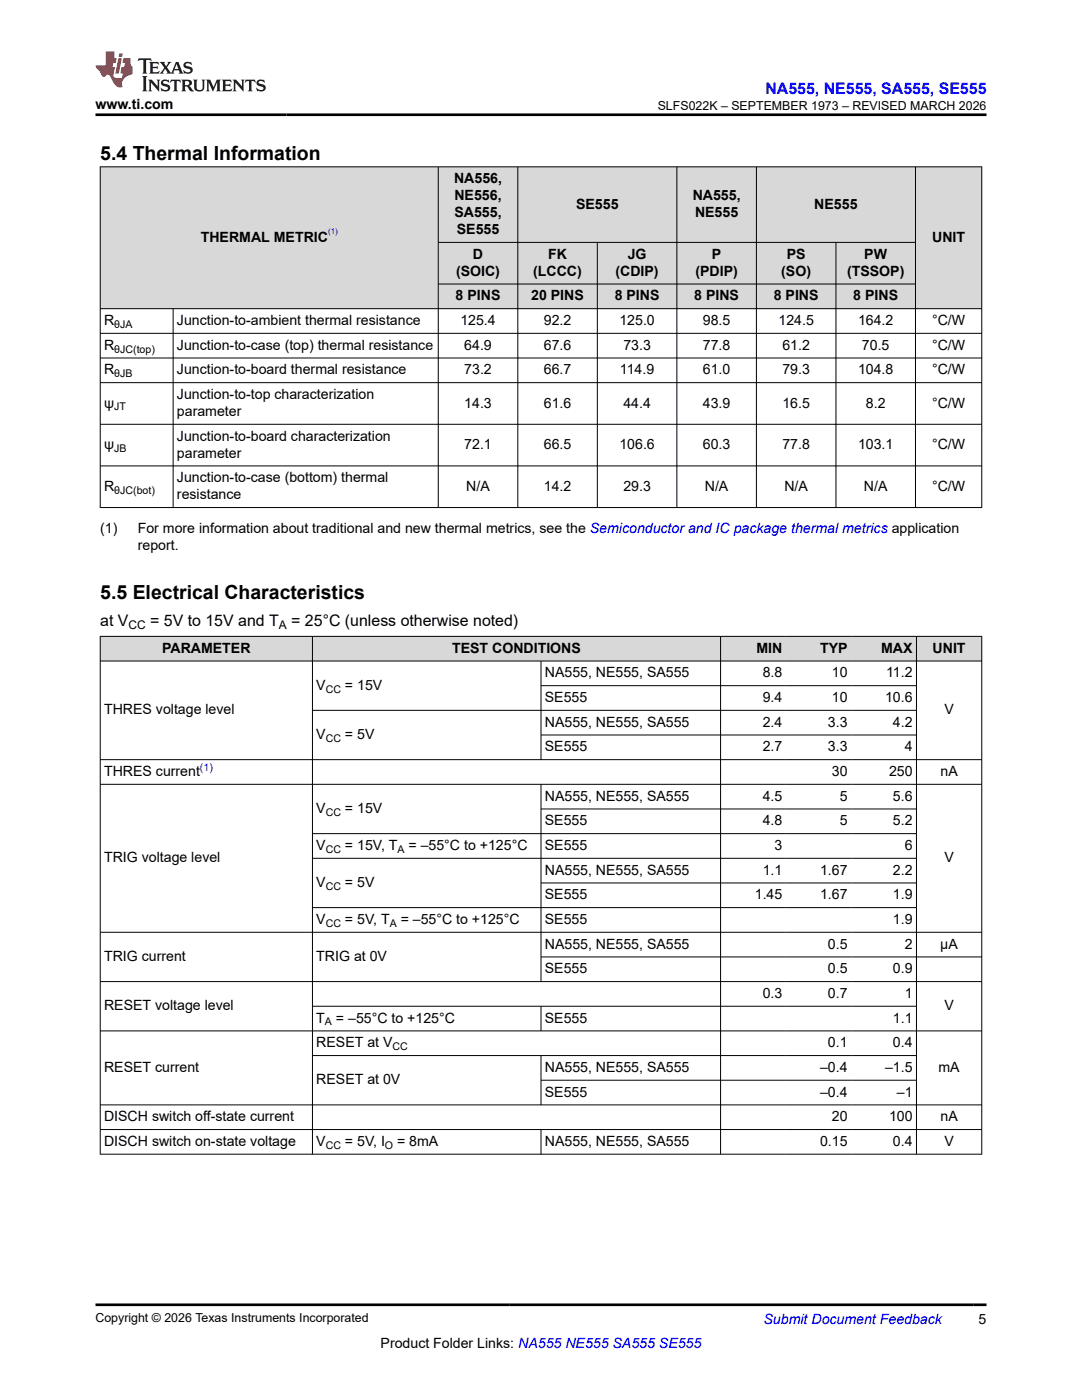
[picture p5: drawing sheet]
<svg xmlns="http://www.w3.org/2000/svg" width="216mm" height="279mm" viewBox="0 0 216 279" stroke-linecap="round" stroke-linejoin="round" font-family="sans-serif">
<defs><g id="words">
<g font-size="3.9">
<text x="20" y="32">5.4 Thermal Information</text>
<text x="20" y="119.4">5.5 Electrical Characteristics</text>
</g>
<text font-size="3.2" fill="#00f" x="152.7" y="18.7">NA555, NE555, SA555, SE555</text>
<g font-size="3.2">
<text x="20" y="124.9">at V</text>
<text x="30" y="124.9">= 5V to 15V and T</text>
<text x="58.1" y="124.9">= 25°C (unless otherwise noted)</text>
</g>
<g font-size="2.8">
<text x="19.1" y="21.8">www.ti.com</text>
<text x="90.6" y="36.6">NA556,</text>
<text x="90.7" y="40">NE556,</text>
<text x="115" y="41.6">SE555</text>
<text x="138.2" y="40">NA555,</text>
<text x="162.5" y="41.6">NE555</text>
<text x="90.7" y="43.3">SA555,</text>
<text x="91.2" y="46.7">SE555</text>
<text x="138.7" y="43.3">NE555</text>
<text x="40.1" y="48.3">THERMAL METRIC</text>
<text x="94.4" y="51.6">D</text>
<text x="109.4" y="51.6">FK</text>
<text x="125.2" y="51.6">JG</text>
<text x="142.1" y="51.6">P</text>
<text x="157" y="51.6">PS</text>
<text x="172.5" y="51.6">PW</text>
<text x="186" y="48.3">UNIT</text>
<text x="90.9" y="60">8 PINS</text>
<text x="91" y="55">(SOIC)</text>
<text x="106" y="60">20 PINS</text>
<text x="106.4" y="55">(LCCC)</text>
<text x="122.7" y="60">8 PINS</text>
<text x="122.8" y="55">(CDIP)</text>
<text x="138.5" y="60">8 PINS</text>
<text x="138.8" y="55">(PDIP)</text>
<text x="154.4" y="60">8 PINS</text>
<text x="155.9" y="55">(SO)</text>
<text x="169" y="55">(TSSOP)</text>
<text x="170.3" y="60">8 PINS</text>
<text x="20.8" y="64.9">R</text>
<text x="35.3" y="64.9">Junction-to-ambient thermal resistance</text>
<text x="91.9" y="64.9">125.4</text>
<text x="108.5" y="64.9">92.2</text>
<text x="123.6" y="64.9">125.0</text>
<text x="140.3" y="64.9">98.5</text>
<text x="155.3" y="64.9">124.5</text>
<text x="171.2" y="64.9">164.2</text>
<text x="186" y="64.9">°C/W</text>
<text x="20.8" y="69.8">R</text>
<text x="35.3" y="69.8">Junction-to-case (top) thermal resistance</text>
<text x="92.6" y="69.8">64.9</text>
<text x="108.5" y="69.8">67.6</text>
<text x="124.4" y="69.8">73.3</text>
<text x="140.3" y="69.8">77.8</text>
<text x="156.1" y="69.8">61.2</text>
<text x="172" y="69.8">70.5</text>
<text x="186" y="69.8">°C/W</text>
<text x="20.8" y="74.7">R</text>
<text x="35.3" y="74.7">Junction-to-board thermal resistance</text>
<text x="92.6" y="74.7">73.2</text>
<text x="108.5" y="74.7">66.7</text>
<text x="123.7" y="74.7">114.9</text>
<text x="140.3" y="74.7">61.0</text>
<text x="156.1" y="74.7">79.3</text>
<text x="171.2" y="74.7">104.8</text>
<text x="186" y="74.7">°C/W</text>
<text x="20.8" y="81.3">ψ</text>
<text x="35.3" y="79.6">Junction-to-top characterization</text>
<text x="35.3" y="83">parameter</text>
<text x="92.6" y="81.3">14.3</text>
<text x="108.5" y="81.3">61.6</text>
<text x="124.4" y="81.3">44.4</text>
<text x="140.3" y="81.3">43.9</text>
<text x="156.1" y="81.3">16.5</text>
<text x="172.8" y="81.3">8.2</text>
<text x="186" y="81.3">°C/W</text>
<text x="20.8" y="89.6">ψ</text>
<text x="35.3" y="87.9">Junction-to-board characterization</text>
<text x="92.6" y="89.6">72.1</text>
<text x="108.5" y="89.6">66.5</text>
<text x="123.6" y="89.6">106.6</text>
<text x="140.3" y="89.6">60.3</text>
<text x="156.1" y="89.6">77.8</text>
<text x="171.2" y="89.6">103.1</text>
<text x="186" y="89.6">°C/W</text>
<text x="35.3" y="91.3">parameter</text>
<text x="20.8" y="98">R</text>
<text x="35.3" y="96.3">Junction-to-case (bottom) thermal</text>
<text x="35.3" y="99.6">resistance</text>
<text x="93" y="98">N/A</text>
<text x="108.5" y="98">14.2</text>
<text x="124.4" y="98">29.3</text>
<text x="140.6" y="98">N/A</text>
<text x="156.5" y="98">N/A</text>
<text x="172.4" y="98">N/A</text>
<text x="186" y="98">°C/W</text>
<text x="20" y="106.4">(1)</text>
<text x="27.5" y="106.4">For more information about traditional and new thermal metrics, see the Semiconductor and IC package thermal metrics application</text>
<text x="27.5" y="109.8">report.</text>
<text x="32.3" y="130.3">PARAMETER</text>
<text x="90.2" y="130.3">TEST CONDITIONS</text>
<text x="150.9" y="130.3">MIN</text>
<text x="163.6" y="130.3">TYP</text>
<text x="175.8" y="130.3">MAX</text>
<text x="186.1" y="130.3">UNIT</text>
<text x="63.1" y="137.7">V</text>
<text x="68.8" y="137.7">= 15V</text>
<text x="108.7" y="135.2">NA555, NE555, SA555</text>
<text x="152.2" y="135.2">8.8</text>
<text x="166" y="135.2">10</text>
<text x="176.8" y="135.2">11.2</text>
<text x="20.8" y="142.6">THRES voltage level</text>
<text x="108.7" y="140.1">SE555</text>
<text x="152.2" y="140.1">9.4</text>
<text x="166" y="140.1">10</text>
<text x="176.6" y="140.1">10.6</text>
<text x="188.4" y="142.6">V</text>
<text x="63.1" y="147.5">V</text>
<text x="68.8" y="147.5">= 5V</text>
<text x="108.7" y="145">NA555, NE555, SA555</text>
<text x="108.7" y="150">SE555</text>
<text x="152.2" y="145">2.4</text>
<text x="152.2" y="150">2.7</text>
<text x="165.2" y="145">3.3</text>
<text x="165.2" y="150">3.3</text>
<text x="178.2" y="145">4.2</text>
<text x="180.5" y="150">4</text>
<text x="20.8" y="154.9">THRES current</text>
<text x="166" y="154.9">30</text>
<text x="177.4" y="154.9">250</text>
<text x="187.7" y="154.9">nA</text>
<text x="108.7" y="159.8">NA555, NE555, SA555</text>
<text x="152.2" y="159.8">4.5</text>
<text x="167.6" y="159.8">5</text>
<text x="178.2" y="159.8">5.6</text>
<text x="63.1" y="162.3">V</text>
<text x="68.8" y="162.3">= 15V</text>
<text x="108.7" y="164.7">SE555</text>
<text x="152.2" y="164.7">4.8</text>
<text x="167.6" y="164.7">5</text>
<text x="178.2" y="164.7">5.2</text>
<text x="20.8" y="172.1">TRIG voltage level</text>
<text x="63.1" y="169.6">V</text>
<text x="68.8" y="169.6">= 15V, T</text>
<text x="81.5" y="169.6">= –55°C to +125°C</text>
<text x="108.7" y="169.6">SE555</text>
<text x="154.5" y="169.6">3</text>
<text x="180.5" y="169.6">6</text>
<text x="188.4" y="172.1">V</text>
<text x="63.1" y="177">V</text>
<text x="68.8" y="177">= 5V</text>
<text x="108.7" y="174.6">NA555, NE555, SA555</text>
<text x="108.7" y="179.5">SE555</text>
<text x="150.6" y="179.5">1.45</text>
<text x="152.2" y="174.6">1.1</text>
<text x="163.6" y="174.6">1.67</text>
<text x="163.6" y="179.5">1.67</text>
<text x="178.2" y="174.6">2.2</text>
<text x="178.2" y="179.5">1.9</text>
<text x="63.1" y="184.4">V</text>
<text x="68.8" y="184.4">= 5V, T</text>
<text x="80" y="184.4">= –55°C to +125°C</text>
<text x="108.7" y="184.4">SE555</text>
<text x="178.2" y="184.4">1.9</text>
<text x="20.8" y="191.8">TRIG current</text>
<text x="63.1" y="191.8">TRIG at 0V</text>
<text x="108.7" y="189.3">NA555, NE555, SA555</text>
<text x="165.2" y="189.3">0.5</text>
<text x="180.5" y="189.3">2</text>
<text x="187.6" y="189.3">μA</text>
<text x="108.7" y="194.3">SE555</text>
<text x="165.2" y="194.3">0.5</text>
<text x="178.2" y="194.3">0.9</text>
<text x="20.8" y="201.6">RESET voltage level</text>
<text x="152.2" y="199.2">0.3</text>
<text x="165.2" y="199.2">0.7</text>
<text x="180.5" y="199.2">1</text>
<text x="188.4" y="201.6">V</text>
<text x="63.1" y="204.1">T</text>
<text x="63.1" y="209">RESET at V</text>
<text x="67" y="204.1">= –55°C to +125°C</text>
<text x="108.7" y="204.1">SE555</text>
<text x="165.2" y="209">0.1</text>
<text x="178.2" y="204.1">1.1</text>
<text x="178.2" y="209">0.4</text>
<text x="20.8" y="213.9">RESET current</text>
<text x="108.7" y="213.9">NA555, NE555, SA555</text>
<text x="163.6" y="213.9">–0.4</text>
<text x="176.6" y="213.9">–1.5</text>
<text x="187.3" y="213.9">mA</text>
<text x="63.1" y="216.4">RESET at 0V</text>
<text x="108.7" y="218.9">SE555</text>
<text x="163.6" y="218.9">–0.4</text>
<text x="179" y="218.9">–1</text>
<text x="20.8" y="223.8">DISCH switch off-state current</text>
<text x="166" y="223.8">20</text>
<text x="177.4" y="223.8">100</text>
<text x="187.7" y="223.8">nA</text>
<text x="20.8" y="228.7">DISCH switch on-state voltage</text>
<text x="63.1" y="228.7">V</text>
<text x="68.8" y="228.7">= 5V, I</text>
<text x="79.2" y="228.7">= 8mA</text>
<text x="108.7" y="228.7">NA555, NE555, SA555</text>
<text x="163.6" y="228.7">0.15</text>
<text x="178.2" y="228.7">0.4</text>
<text x="188.4" y="228.7">V</text>
<text x="75.9" y="269">Product Folder Links: NA555 NE555 SA555 SE555</text>
<text x="195.3" y="264.2">5</text>
</g>
<text font-size="2.8" fill="#00f" x="152.4" y="264.2">Submit Document Feedback</text>
<g font-size="2.5">
<text x="131.2" y="21.9">SLFS022K – SEPTEMBER 1973 – REVISED MARCH 2026</text>
<text x="19.1" y="263.9">Copyright © 2026 Texas Instruments Incorporated</text>
</g>
<g font-size="2.4">
<text x="25.6" y="125.5">CC</text>
<text x="55.7" y="125.5">A</text>
</g>
<g font-size="2.1">
<text x="22.8" y="65.4">θJA</text>
<text x="22.8" y="70.4">θJC(top)</text>
<text x="22.8" y="75.3">θJB</text>
<text x="22.8" y="81.9">JT</text>
<text x="22.8" y="90.2">JB</text>
<text x="22.8" y="98.5">θJC(bot)</text>
<text x="65" y="138.2">CC</text>
<text x="65" y="148.1">CC</text>
<text x="65" y="162.8">CC</text>
<text x="65" y="170.2">CC</text>
<text x="79.3" y="170.2">A</text>
<text x="65" y="177.6">CC</text>
<text x="65" y="185">CC</text>
<text x="77.8" y="185">A</text>
<text x="64.8" y="204.7">A</text>
<text x="78.3" y="209.6">CC</text>
<text x="65" y="229.3">CC</text>
<text x="76.8" y="229.3">O</text>
</g>
<text font-size="2.1" fill="#00f" x="39.9" y="153.9">(1)</text>
<text font-size="1.6" fill="#00f" x="65.5" y="46.6">(1)</text>
</g></defs>
<g fill="#d8d8d8">
<path d="M20 33.3h175.9v15.1h-175.9z" fill-rule="evenodd"/>
<path d="M20.1 33.4h67.3v28.1h-67.3z" fill-rule="evenodd"/>
<path d="M87.5 33.4h15.8v14.9h-15.8z" fill-rule="evenodd"/>
<path d="M103.4 33.4h31.6v14.9h-31.6z" fill-rule="evenodd"/>
<path d="M135.1 33.4h15.8v14.9h-15.8z" fill-rule="evenodd"/>
<path d="M151 33.4h31.6v14.9h-31.6z" fill-rule="evenodd"/>
<path d="M182.7 33.4h13.1v28.1h-13.1z" fill-rule="evenodd"/>
<path d="M87.5 48.4h15.8v8.2h-15.8z" fill-rule="evenodd"/>
<path d="M103.4 48.4h15.7v8.2h-15.7z" fill-rule="evenodd"/>
<path d="M119.3 48.4h15.7v8.2h-15.7z" fill-rule="evenodd"/>
<path d="M135.1 48.4h15.8v8.2h-15.8z" fill-rule="evenodd"/>
<path d="M151 48.4h15.7v8.2h-15.7z" fill-rule="evenodd"/>
<path d="M166.9 48.4h15.7v8.2h-15.7z" fill-rule="evenodd"/>
<path d="M87.5 56.7h15.8v4.8h-15.8z" fill-rule="evenodd"/>
<path d="M103.4 56.7h15.7v4.8h-15.7z" fill-rule="evenodd"/>
<path d="M119.3 56.7h15.7v4.8h-15.7z" fill-rule="evenodd"/>
<path d="M135.1 56.7h15.8v4.8h-15.8z" fill-rule="evenodd"/>
<path d="M151 56.7h15.7v4.8h-15.7z" fill-rule="evenodd"/>
<path d="M166.9 56.7h15.7v4.8h-15.7z" fill-rule="evenodd"/>
</g>
<g fill="none" stroke="#000" stroke-width=".2">
<path d="M19.9 33.3h176.1M20 33.2v68.2M87.5 33.2v68.2M103.3 33.2v68.2M135.1 33.2v68.2M150.9 33.2v68.2M182.7 33.2v68.2M195.9 33.2v68.2M87.5 48.4h95.2M87.5 56.7h95.2M119.2 48.4v53M166.8 48.4v53"/>
<path d="M19.9 61.6h176.1M19.9 66.5h176.1M19.9 71.4h176.1M19.9 76.4h176.1M34.5 61.6v39.8M19.9 84.7h176.1M19.9 93h176.1M19.9 101.3h176.1"/>
</g>
<g fill="#d8d8d8">
<path d="M20 127h175.9v4.9h-175.9z" fill-rule="evenodd"/>
<path d="M20.1 127.1h42.2v4.8h-42.2z" fill-rule="evenodd"/>
<path d="M62.4 127.1h81.3v4.8h-81.3z" fill-rule="evenodd"/>
<path d="M143.8 127.1h13v4.8h-13z" fill-rule="evenodd"/>
<path d="M156.8 127.1h13v4.8h-13z" fill-rule="evenodd"/>
<path d="M169.8 127.1h13v4.8h-13z" fill-rule="evenodd"/>
<path d="M182.9 127.1h12.9v4.8h-12.9z" fill-rule="evenodd"/>
</g>
<g fill="none" stroke="#000" stroke-width=".2">
<path d="M19.9 127h176.1M19.9 131.9h176.1M20 126.9v103.5M62.3 126.9v103.5M108 131.9v19.8M108 136.8h74.9M143.8 126.9v103.5M182.9 126.9v103.5M195.9 126.9v103.5M19.9 151.6h176.1M19.9 156.5h176.1M62.3 141.8h120.6"/>
<path d="M108 156.5v39.5M108 146.7h74.9M62.3 166.4h120.6M62.3 171.3h120.6M108 161.4h74.9M108 176.2h74.9M19.9 186.1h176.1M108 191h88M182.9 181.1h-120.6M196 195.9h-176.1M19.9 205.7h176.1M62.3 200.8h120.6"/>
<path d="M62.3 210.7h120.6M108 200.8v5M108 210.7v9.9M108 215.6h74.9M19.9 220.5h176.1M19.9 225.4h176.1M19.9 230.3h176.1M108 225.4v5"/>
</g>
<path d="M27.7 11.6l-.2 .6 .5-.2h.6v.1v2.2l-.2 .4h1l-.2-.4v-2.2v-.1h.5l.5 .2-.1-.6zM29.8 12.4l.2 .3v1.6l-.2 .4h1.9l.1-.6a1.08 1.08 0 0 1-1.3 .2v-.7h.6l.4 .2v-.7l-.4 .2h-.6v-.5l.2-.2a1 1 0 0 1 1 .3l-.1-.5zM31.8 12.4l1 1.1-1 1.2h.9l-.2-.2 .4-.8 .5 .8-.2 .2h1.6l-.2-.2 .1-.5h1l.1 .5-.1 .2h.9l-.2-.4-.8-1.9h-.5l-1 2.1-.8-1.1 .9-1h-.8l.2 .2-.5 .6-.3-.6 .1-.2zM35.2 12.8l.4 1h-.8zM36.8 12.5a.65 .65 0 0 0-.2 .7 .65 .65 0 0 0 .6 .5l.7 .1 .1 .3a.79 .79 0 0 1-.7 .4 .79 .79 0 0 1-.7-.5l.1 .7 .2-.1a.93 .93 0 0 0 1.1 0 .93 .93 0 0 0 .4-.9 1.46 1.46 0 0 0-1.2-.6l-.1-.3a1.09 1.09 0 0 1 1.2 .2l-.2-.6-.1 .1-.6-.2zM28.4 15.2l.2 .4v2.2l-.2 .4h1l-.2-.4v-2.2l.2-.4zM29.6 15.9l.2 .4v1.5l-.2 .4h.8l-.3-.4v-1.3l1.7 1.8v-2l.2-.4h-.8l.2 .2 .1 1.1-1.2-1.3zM32.3 16a.65 .65 0 0 0-.2 .8 .65 .65 0 0 0 .7 .4l.6 .2 .1 .2a.79 .79 0 0 1-.7 .4 .79 .79 0 0 1-.7-.5l.1 .7 .2-.1a.93 .93 0 0 0 1.1 .1 .93 .93 0 0 0 .4-1 1.46 1.46 0 0 0-1.2-.5l-.1-.4a1.09 1.09 0 0 1 1.2 .2l-.2-.6-.1 .1-.6-.1zM34.1 15.9l-.1 .6a.63 .63 0 0 1 .7-.3l.1 1.6-.3 .4h1l-.2-.4v-1.6a.66 .66 0 0 1 .8 .3l-.1-.6zM36.2 15.9l.2 .4v1.5l-.2 .4h.9l-.2-.2v-.7h.5l.1 .2a.79 .79 0 0 0 1.2 .6l-1-.9a.61 .61 0 0 0 .6-.6 .61 .61 0 0 0-.5-.7zM36.9 16.2h.2a.47 .47 0 0 1 .5 .1 .47 .47 0 0 1 .1 .5l-.2 .1-.6 .1zM38.5 15.9l.2 .2a2.27 2.27 0 0 0 .4 2 1.04 1.04 0 0 0 1.7-.7v-1.3l.2-.2h-.8l.2 .4v1.1a.6 .6 0 0 1-.6 .6 .6 .6 0 0 1-.6-.6v-1.1l.3-.4zM41.1 15.9l.2 .4v1.5l-.2 .4h.7l-.2-.4v-1.4l.9 1.9 .8-1.9v1.4l-.2 .4h1l-.3-.4v-1.5l.3-.4h-.8l-.7 1.5-.7-1.5zM44.3 15.9l.2 .4v1.5l-.2 .4h1.9l.1-.6a1.09 1.09 0 0 1-1.3 .2v-.7h.6l.4 .2v-.6l-.4 .2h-.6v-.6l.2-.1a1.01 1.01 0 0 1 1 .3l-.1-.6zM46.4 15.9l.3 .4v1.5l-.3 .4h.8l-.2-.4v-1.3l1.6 1.8v-2l.2-.4h-.7l.2 .2v1.1l-1.2-1.3zM49 15.9l-.1 .6a.63 .63 0 0 1 .8-.3v1.6l-.3 .4h1l-.2-.4v-1.6a.66 .66 0 0 1 .8 .3l-.1-.6zM51.4 16a.65 .65 0 0 0-.2 .8 .65 .65 0 0 0 .6 .4l.6 .2 .2 .2a.79 .79 0 0 1-.8 .4 .79 .79 0 0 1-.6-.5l.1 .7 .2-.1a.93 .93 0 0 0 1 .1 .93 .93 0 0 0 .5-1 1.46 1.46 0 0 0-1.3-.5l-.1-.4a1.09 1.09 0 0 1 1.3 .2l-.2-.6-.2 .1-.5-.1z" fill="#231f20"/>
<path d="M21.1 10.3v2.7h-2v.4l.9 1a.95 .95 0 0 0 .9 .9 .59 .59 0 0 1 .6-.4 .59 .59 0 0 1 .5 .3l.4 .8a1.59 1.59 0 0 0 2.1 1.4 1.61 1.61 0 0 1 1-2.3l1-.3-.1-1.5a1.59 1.59 0 0 1-.4-1.7h-1.4l-.2 .9h.5l-.1 .9h-.5l-.2 .9v.3l.4 .1-.2 .9h-.6a.73 .73 0 0 1-1.1-.7l.3-1.5h-.5l.2-.9h.5l.2-.9h-.5v-1.3zM23.6 11.6l-.6 3.1h.7l.6-3.1zM23.8 10.7l-.1 .6h.7l.1-.6z" fill="#ed1c24"/>
<path d="M19.1 22.9h177.8M19.1 260.4h177.8" fill="none" stroke="#000" stroke-width=".53"/>
<use href="#words"/>
</svg>
